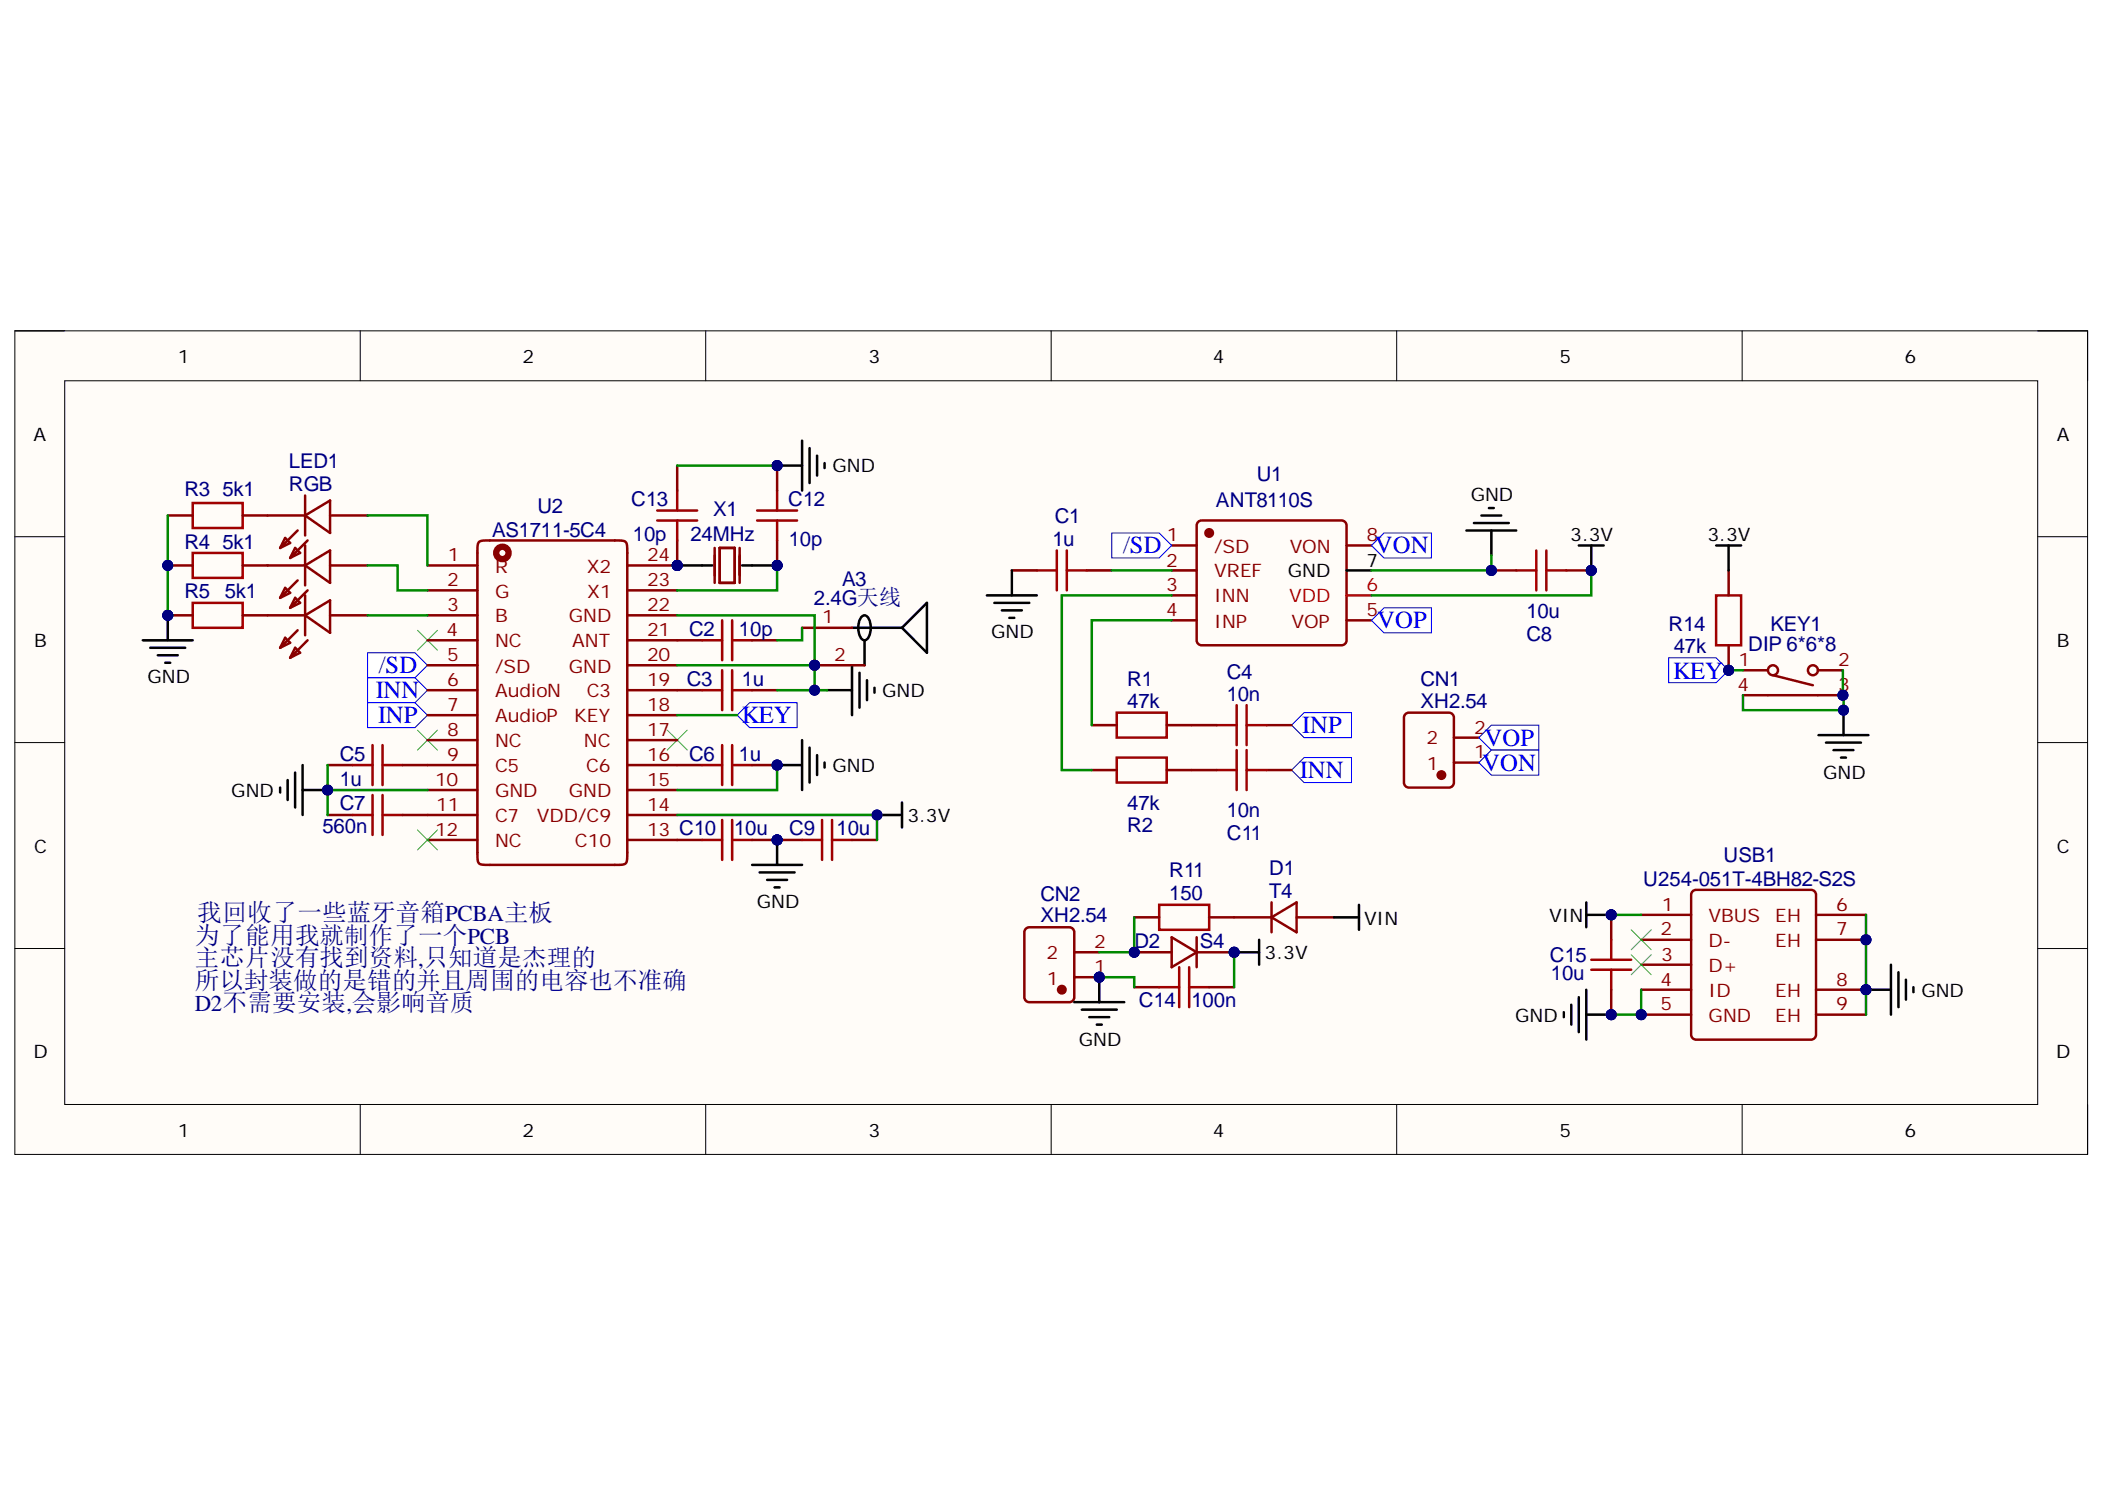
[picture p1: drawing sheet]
<svg xmlns="http://www.w3.org/2000/svg" width="297mm" height="210mm" viewBox="0 0 297 210" stroke-linecap="round" stroke-linejoin="round" font-family="sans-serif">
<defs><g id="words">
<g font-size="3.5" fill="#00f">
<text x="158.5" y="78.1">/SD</text>
<text x="194" y="78.1">VON</text>
<text x="194.3" y="88.6">VOP</text>
<text x="53.4" y="95">/SD</text>
<text x="236.1" y="95.7">KEY</text>
<text x="53" y="98.5">INN</text>
<text x="53.4" y="102">INP</text>
<text x="104.7" y="102">KEY</text>
<text x="183.8" y="103.4">INP</text>
<text x="209.5" y="105.2">VOP</text>
<text x="183.4" y="109.7">INN</text>
<text x="209.1" y="108.7">VON</text>
</g>
<g font-size="3.5" fill="#000080">
<text x="27.8" y="129.9">我回收了一些蓝牙音箱PCBA主板</text>
<text x="27.5" y="133.1">为了能用我就制作了一个PCB</text>
<text x="27.5" y="136.3">主芯片没有找到资料,只知道是杰理的</text>
<text x="27.5" y="139.5">所以封装做的是错的并且周围的电容也不准确</text>
</g>
<text font-size="3.2" fill="#000080" x="27.5" y="142.6">D2不需要安装,会影响音质</text>
<g font-size="2.9" fill="#000080">
<text x="26" y="69.9">R3</text>
<text x="31.4" y="69.9">5k1</text>
<text x="40.8" y="66.1">LED1</text>
<text x="40.8" y="69.3">RGB</text>
<text x="89.1" y="71.4">C13</text>
<text x="111.2" y="71.4">C12</text>
<text x="171.6" y="71.5">ANT8110S</text>
<text x="177.3" y="67.9">U1</text>
<text x="26" y="77.4">R4</text>
<text x="31.4" y="77.4">5k1</text>
<text x="69.4" y="75.7">AS1711-5C4</text>
<text x="75.9" y="72.4">U2</text>
<text x="89.3" y="76.4">10p</text>
<text x="97.4" y="76.4">24MHz</text>
<text x="100.6" y="72.8">X1</text>
<text x="111.3" y="77">10p</text>
<text x="148.5" y="77">1u</text>
<text x="148.8" y="73.8">C1</text>
<text x="118.8" y="82.7">A3</text>
<text x="26" y="84.4">R5</text>
<text x="31.7" y="84.4">5k1</text>
<text x="97.3" y="89.7">C2</text>
<text x="104.3" y="89.7">10p</text>
<text x="114.8" y="85.4">2.4G天线</text>
<text x="215.4" y="87.2">10u</text>
<text x="235.4" y="89">R14</text>
<text x="249.8" y="89">KEY1</text>
<text x="173.1" y="95.7">C4</text>
<text x="215.4" y="90.4">C8</text>
<text x="236.2" y="92.2">47k</text>
<text x="246.7" y="91.8">DIP 6*6*8</text>
<text x="96.9" y="96.7">C3</text>
<text x="104.7" y="96.7">1u</text>
<text x="159.1" y="96.7">R1</text>
<text x="159.1" y="99.9">47k</text>
<text x="173.1" y="98.8">10n</text>
<text x="200.4" y="96.7">CN1</text>
<text x="200.4" y="99.9">XH2.54</text>
<text x="48" y="107.3">C5</text>
<text x="97.3" y="107.3">C6</text>
<text x="104.3" y="107.3">1u</text>
<text x="48" y="110.8">1u</text>
<text x="45.5" y="117.5">560n</text>
<text x="48" y="114.3">C7</text>
<text x="103.6" y="117.8">10u</text>
<text x="111.4" y="117.8">C9</text>
<text x="118.1" y="117.8">10u</text>
<text x="159.1" y="117.4">R2</text>
<text x="159.1" y="114.3">47k</text>
<text x="173.1" y="118.4">C11</text>
<text x="173.1" y="115.3">10n</text>
<text x="165" y="123.8">R11</text>
<text x="179.1" y="123.4">D1</text>
<text x="231.9" y="124.9">U254-051T-4BH82-S2S</text>
<text x="243.2" y="121.6">USB1</text>
<text x="146.8" y="127.1">CN2</text>
<text x="146.8" y="130.1">XH2.54</text>
<text x="165" y="127">150</text>
<text x="179.1" y="126.6">T4</text>
<text x="160.1" y="133.7">D2</text>
<text x="169.3" y="133.7">S4</text>
<text x="218.7" y="135.8">C15</text>
<text x="160.7" y="142.1">C14</text>
<text x="168.1" y="142.1">100n</text>
<text x="218.9" y="138.3">10u</text>
</g>
<g font-size="2.6">
<text x="25.1" y="51.2">1</text>
<text x="73.7" y="51.2">2</text>
<text x="122.5" y="51.2">3</text>
<text x="171.2" y="51.2">4</text>
<text x="220" y="51.2">5</text>
<text x="268.8" y="51.2">6</text>
<text x="4.7" y="62.2">A</text>
<text x="290.2" y="62.2">A</text>
<text x="117.5" y="66.7">GND</text>
<text x="207.5" y="70.7">GND</text>
<text x="221.6" y="76.4">3.3V</text>
<text x="240.9" y="76.4">3.3V</text>
<text x="181.7" y="81.4">GND</text>
<text x="192.8" y="79.9">7</text>
<text x="4.8" y="91.2">B</text>
<text x="139.9" y="90.1">GND</text>
<text x="290.2" y="91.2">B</text>
<text x="20.8" y="96.4">GND</text>
<text x="124.5" y="98.3">GND</text>
<text x="32.6" y="112.4">GND</text>
<text x="117.5" y="108.9">GND</text>
<text x="257.3" y="109.8">GND</text>
<text x="128" y="116">3.3V</text>
<text x="4.8" y="120.3">C</text>
<text x="290.2" y="120.3">C</text>
<text x="106.8" y="128.1">GND</text>
<text x="192.5" y="130.4">VIN</text>
<text x="218.6" y="130">VIN</text>
<text x="178.4" y="135.3">3.3V</text>
<text x="271.1" y="140.6">GND</text>
<text x="4.7" y="149.3">D</text>
<text x="152.2" y="147.5">GND</text>
<text x="213.8" y="144.1">GND</text>
<text x="290.2" y="149.3">D</text>
<text x="25.1" y="160.3">1</text>
<text x="73.7" y="160.3">2</text>
<text x="122.5" y="160.3">3</text>
<text x="171.2" y="160.3">4</text>
<text x="220" y="160.3">5</text>
<text x="268.8" y="160.3">6</text>
</g>
<g font-size="2.6" fill="#800">
<text x="164.7" y="76.4">1</text>
<text x="171.3" y="78">/SD</text>
<text x="182" y="78">VON</text>
<text x="192.8" y="76.4">8</text>
<text x="63.1" y="82.7">2</text>
<text x="63.2" y="79.2">1</text>
<text x="69.9" y="80.8">R</text>
<text x="82.8" y="80.8">X2</text>
<text x="91.3" y="82.7">23</text>
<text x="91.3" y="79.2">24</text>
<text x="164.6" y="79.9">2</text>
<text x="164.6" y="83.4">3</text>
<text x="171.3" y="81.4">VREF</text>
<text x="63" y="89.7">4</text>
<text x="63.1" y="86.3">3</text>
<text x="69.9" y="84.3">G</text>
<text x="69.9" y="87.8">B</text>
<text x="80.3" y="87.8">GND</text>
<text x="82.9" y="84.3">X1</text>
<text x="91.3" y="89.7">21</text>
<text x="91.3" y="86.3">22</text>
<text x="116" y="87.9">1</text>
<text x="164.6" y="86.9">4</text>
<text x="171.3" y="85">INN</text>
<text x="171.3" y="88.5">INP</text>
<text x="182.2" y="88.5">VOP</text>
<text x="192.8" y="86.9">5</text>
<text x="63.1" y="93.3">5</text>
<text x="69.9" y="91.3">NC</text>
<text x="69.9" y="94.9">/SD</text>
<text x="80.3" y="94.9">GND</text>
<text x="80.8" y="91.3">ANT</text>
<text x="91.3" y="93.3">20</text>
<text x="117.7" y="93.3">2</text>
<text x="245.3" y="93.9">1</text>
<text x="259.4" y="93.9">2</text>
<text x="63.1" y="96.8">6</text>
<text x="63.1" y="100.3">7</text>
<text x="69.9" y="98.3">AudioN</text>
<text x="69.9" y="101.9">AudioP</text>
<text x="81" y="101.9">KEY</text>
<text x="82.8" y="98.3">C3</text>
<text x="91.3" y="100.3">18</text>
<text x="91.3" y="96.8">19</text>
<text x="245.2" y="97.5">4</text>
<text x="259.4" y="97.5">3</text>
<text x="63.1" y="103.8">8</text>
<text x="63.1" y="107.4">9</text>
<text x="69.9" y="105.4">NC</text>
<text x="82.4" y="105.4">NC</text>
<text x="91.3" y="107.4">16</text>
<text x="91.3" y="103.8">17</text>
<text x="201.3" y="105">2</text>
<text x="208" y="106.9">1</text>
<text x="208" y="103.5">2</text>
<text x="61.4" y="110.8">10</text>
<text x="69.9" y="108.9">C5</text>
<text x="69.9" y="112.4">GND</text>
<text x="80.3" y="112.4">GND</text>
<text x="82.7" y="108.9">C6</text>
<text x="91.3" y="110.8">15</text>
<text x="201.4" y="108.6">1</text>
<text x="61.4" y="117.9">12</text>
<text x="61.6" y="114.4">11</text>
<text x="69.9" y="116">C7</text>
<text x="69.9" y="119.5">NC</text>
<text x="75.8" y="116">VDD/C9</text>
<text x="81.1" y="119.5">C10</text>
<text x="91.3" y="117.9">13 C10</text>
<text x="91.3" y="114.4">14</text>
<text x="234.3" y="132">2</text>
<text x="234.5" y="128.5">1</text>
<text x="241.1" y="130">VBUS</text>
<text x="250.5" y="130">EH</text>
<text x="259.1" y="132">7</text>
<text x="259.1" y="128.5">6</text>
<text x="147.7" y="135.3">2</text>
<text x="154.4" y="137.3">1</text>
<text x="154.4" y="133.7">2</text>
<text x="234.4" y="135.5">3</text>
<text x="241.1" y="133.6">D-</text>
<text x="241.1" y="137.1">D+</text>
<text x="250.5" y="133.6">EH</text>
<text x="147.7" y="138.9">1</text>
<text x="234.3" y="142.5">5</text>
<text x="234.3" y="139.1">4</text>
<text x="241.1" y="140.6">ID</text>
<text x="250.5" y="140.6">EH</text>
<text x="259.1" y="139.1">8</text>
<text x="259.1" y="142.5">9</text>
<text x="241.1" y="144.1">GND</text>
<text x="250.5" y="144.1">EH</text>
</g>
<g font-size="2.6" fill="#f00">
<text x="192.8" y="83.4">6</text>
<text x="181.9" y="85">VDD</text>
</g>
</g></defs>
<path d="M2.1 46.7h292.5v116.1h-292.5z" fill-rule="evenodd" fill="#fffcf8"/>
<path d="M2.1 46.7h292.5v116.1h-292.5z" fill="none" stroke="#000" stroke-width=".14"/>
<path d="M9.1 53.7h278.4v102.1h-278.4z" fill-rule="evenodd" fill="#fffcf8"/>
<g fill="none" stroke="#000" stroke-width=".14">
<path d="M2.1 46.7h7M9.1 53.7h278.4v102.1h-278.4zM50.8 46.7v7M99.6 46.7v7M148.3 46.7v7M197.1 46.7v7M245.8 46.7v7M287.5 46.7h7.1v7M2.1 75.7h7M287.5 75.7h7.1M2.1 104.8h7M287.5 104.8h7.1"/>
<path d="M2.1 133.8h7M287.5 133.8h7.1M50.8 155.8v7M99.6 155.8v7M148.3 155.8v7M197.1 155.8v7M245.8 155.8v7M294.6 155.8v7"/>
</g>
<path d="M169.1 73.6l.5-.2h19.7a.71 .71 0 0 1 .7 .7v16.2a.71 .71 0 0 1-.7 .7h-19.7a.71 .71 0 0 1-.7-.7v-16.2z" fill="none" stroke="#800" stroke-width=".35"/>
<circle cx="170.6" cy="75.2" r=".53" fill="#800"/>
<g fill="none" stroke="#800" stroke-width=".35">
<path d="M165.3 76.9h3.6M190 76.9h3.5M165.3 80.5h3.6M165.3 84h3.6M165.3 87.5h3.6M190 87.5h3.5"/>
<circle cx="170.6" cy="75.2" r=".53"/>
</g>
<path d="M190 84h3.5" fill="none" stroke="#f00" stroke-width=".35"/>
<path d="M190 80.5h3.5" fill="none" stroke="#000" stroke-width=".35"/>
<path d="M58.9 88.9l2.8 2.8M61.7 88.9l-2.8 2.8M58.9 103l2.8 2.8M61.7 103l-2.8 2.8M94.2 103l2.8 2.8M97 103l-2.8 2.8" fill="none" stroke="#3c3" stroke-width=".14"/>
<path d="M51.9 95.6h6.7l1.7 1.8-1.7 1.7h-6.7z" fill-rule="evenodd" fill="#fff"/>
<path d="M51.9 95.6h6.7l1.7 1.8-1.7 1.7h-6.7z" fill="none" stroke="#00f" stroke-width=".14"/>
<path d="M51.9 99.1h6.7l1.7 1.8-1.7 1.7h-6.7z" fill-rule="evenodd" fill="#fff"/>
<path d="M51.9 99.1h6.7l1.7 1.8-1.7 1.7h-6.7z" fill="none" stroke="#00f" stroke-width=".14"/>
<path d="M51.9 92.1h6.7l1.7 1.7-1.7 1.8h-6.7z" fill-rule="evenodd" fill="#fff"/>
<path d="M51.9 92.1h6.7l1.7 1.7-1.7 1.8h-6.7z" fill="none" stroke="#00f" stroke-width=".14"/>
<circle cx="95.6" cy="79.8" r=".7" fill="#000080"/>
<circle cx="95.6" cy="79.8" r=".7" fill="none" stroke="#000080" stroke-width=".14"/>
<g fill="none" stroke="#800" stroke-width=".35">
<path d="M60.3 79.8h7.1M88.5 79.8h7.1M60.3 83.3h7.1M60.3 86.8h7.1M60.3 90.3h7.1M60.3 93.8h7.1M60.3 97.4h7.1M88.5 83.3h7.1M88.5 86.8h7.1M88.5 90.3h7.1M88.5 93.8h7.1M88.5 97.4h7.1"/>
<path d="M60.3 100.9h7.1M60.3 104.4h7.1M60.3 107.9h7.1M60.3 111.4h7.1M60.3 115h7.1M60.3 118.5h7.1M88.5 100.9h7.1M88.5 104.4h7.1M88.5 107.9h7.1M88.5 111.4h7.1M88.5 115h7.1M88.5 118.5h7.1"/>
</g>
<circle cx="95.6" cy="79.8" r=".7" fill="#000080"/>
<circle cx="95.6" cy="79.8" r=".7" fill="none" stroke="#000080" stroke-width=".14"/>
<path d="M67.6 76.5a2.4 2.4 0 0 1 1.5-.3h17.7a2.19 2.19 0 0 1 1.5 .3l.2 .4v.8v42.5a1.86 1.86 0 0 1-.3 1.7l-.9 .1h-18.2a1.85 1.85 0 0 1-1.6-.3l-.1-1v-42.7a2.38 2.38 0 0 1 .2-1.5z" fill="none" stroke="#800" stroke-width=".35"/>
<circle cx="70.9" cy="78" r=".44" fill="none" stroke="#800" stroke-width="1.8"/>
<path d="M156.9 75.2h6.7l1.7 1.7-1.7 1.8h-6.7z" fill-rule="evenodd" fill="#fff"/>
<path d="M156.9 75.2h6.7l1.7 1.7-1.7 1.8h-6.7z" fill="none" stroke="#00f" stroke-width=".14"/>
<path d="M149.1 77.6v5.7M150.5 77.6v5.7M146.3 80.5h2.8M150.5 80.5h2.9" fill="none" stroke="#a00000" stroke-width=".35"/>
<path d="M142.8 80.5h3.5M153.4 80.5h3.5" fill="none" stroke="#800" stroke-width=".35"/>
<circle cx="224.5" cy="80.5" r=".7" fill="#000080"/>
<circle cx="224.5" cy="80.5" r=".7" fill="none" stroke="#000080" stroke-width=".14"/>
<circle cx="210.4" cy="80.5" r=".71" fill="#000080"/>
<circle cx="210.4" cy="80.5" r=".71" fill="none" stroke="#000080" stroke-width=".14"/>
<path d="M218.2 77.7v5.6" fill="none" stroke="#a00000" stroke-width=".35"/>
<path d="M221 80.5h3.5" fill="none" stroke="#800" stroke-width=".35"/>
<circle cx="224.5" cy="80.5" r=".7" fill="#000080"/>
<circle cx="224.5" cy="80.5" r=".7" fill="none" stroke="#000080" stroke-width=".14"/>
<path d="M216.8 77.7v5.6M214 80.5h2.8" fill="none" stroke="#a00000" stroke-width=".35"/>
<path d="M210.4 80.5h3.6" fill="none" stroke="#800" stroke-width=".35"/>
<circle cx="210.4" cy="80.5" r=".71" fill="#000080"/>
<circle cx="210.4" cy="80.5" r=".71" fill="none" stroke="#000080" stroke-width=".14"/>
<path d="M218.2 80.5h2.8" fill="none" stroke="#a00000" stroke-width=".35"/>
<path d="M222.8 76.9h3.5M224.5 76.9v3.6" fill="none" stroke="#000" stroke-width=".35"/>
<circle cx="224.5" cy="80.5" r=".7" fill="#000080"/>
<circle cx="224.5" cy="80.5" r=".7" fill="none" stroke="#000080" stroke-width=".14"/>
<path d="M198.3 100.7l.5-.2h5.7a.71 .71 0 0 1 .7 .7v9.2a.71 .71 0 0 1-.7 .7h-5.7a.71 .71 0 0 1-.7-.7v-9.2z" fill="none" stroke="#800" stroke-width=".35"/>
<circle cx="203.4" cy="109.3" r=".53" fill="#800"/>
<g fill="none" stroke="#800" stroke-width=".35">
<path d="M205.2 107.6h3.5M205.2 104.1h3.5"/>
<circle cx="203.4" cy="109.3" r=".53"/>
</g>
<path d="M208.7 104.1l1.7-1.8h6.7v3.5h-6.7z" fill-rule="evenodd" fill="#fff"/>
<path d="M208.7 104.1l1.7-1.8h6.7v3.5h-6.7z" fill="none" stroke="#00f" stroke-width=".14"/>
<path d="M208.7 107.6l1.7-1.8h6.7v3.5h-6.7z" fill-rule="evenodd" fill="#fff"/>
<path d="M208.7 107.6l1.7-1.8h6.7v3.5h-6.7z" fill="none" stroke="#00f" stroke-width=".14"/>
<path d="M193.5 76.9l1.8-1.7h6.7v3.5h-6.7z" fill-rule="evenodd" fill="#fff"/>
<path d="M193.5 76.9l1.8-1.7h6.7v3.5h-6.7z" fill="none" stroke="#00f" stroke-width=".14"/>
<path d="M193.5 87.5l1.8-1.8h6.7v3.6h-6.7z" fill-rule="evenodd" fill="#fff"/>
<path d="M193.5 87.5l1.8-1.8h6.7v3.6h-6.7z" fill="none" stroke="#00f" stroke-width=".14"/>
<path d="M206.9 74.8h7.1M208 73.8h4.9M209 72.7h2.9M210.1 71.7h.7M210.4 74.8v3.6M139.3 84h7M140.3 85h5M141.4 86.1h2.8M142.4 87.2h.7M142.8 80.5v3.5" fill="none" stroke="#000" stroke-width=".35"/>
<path d="M182.3 102.3l1.7-1.8h6.7v3.6h-6.7z" fill-rule="evenodd" fill="#fff"/>
<path d="M182.3 102.3l1.7-1.8h6.7v3.6h-6.7z" fill="none" stroke="#00f" stroke-width=".14"/>
<path d="M182.3 108.6l1.7-1.7h6.7v3.5h-6.7z" fill-rule="evenodd" fill="#fff"/>
<path d="M182.3 108.6l1.7-1.7h6.7v3.5h-6.7z" fill="none" stroke="#00f" stroke-width=".14"/>
<path d="M27.2 71h7v3.5h-7zM174.5 99.5v5.6M175.9 99.5v5.6M157.6 100.5h7v3.6h-7zM157.6 106.9h7v3.5h-7zM171.7 108.6h2.8M171.7 102.3h2.8M174.5 105.8v5.6M175.9 105.8v5.6M175.9 108.6h2.8M175.9 102.3h2.8" fill="none" stroke="#a00000" stroke-width=".35"/>
<g fill="none" stroke="#800" stroke-width=".35">
<path d="M23.7 72.7h3.5M34.2 72.7h8.9M37.8 79.8h5.3M40.2 75.9l.7 .7-1.4 .7zM41.6 77.3l.7 .7-1.4 .7zM42 74.8l-2.5 2.5M43.1 69.9v5.6M43.1 76.9v5.7M43.1 72.7l3.5-2.1v4.6zM43.1 79.8l3.5-2.2v4.6zM43.4 76.2l-2.5 2.5M46.6 79.8h5.3"/>
<path d="M46.6 72.7h5.3M37.8 86.8h5.3M40.2 90l.7 .7-1.4 .7zM40.2 82.9l.7 .7-1.4 .7zM41.6 91.4l.7 .7-1.4 .7zM41.6 84.3l.7 .7-1.4 .7zM42 88.9l-2.5 2.5M42 81.9l-2.5 2.4M43.1 84v5.6M43.1 86.8l3.5-2.1v4.6zM43.4 90.3l-2.5 2.5M43.4 83.3l-2.5 2.4"/>
<path d="M46.6 86.8h5.3M154.1 108.6h3.5M154.1 102.3h3.5M164.6 108.6h7.1M164.6 102.3h7.1M178.7 108.6h3.6M178.7 102.3h3.6"/>
</g>
<circle cx="23.7" cy="79.8" r=".71" fill="#000080"/>
<circle cx="23.7" cy="79.8" r=".71" fill="none" stroke="#000080" stroke-width=".14"/>
<path d="M27.2 78h7v3.5h-7z" fill="none" stroke="#a00000" stroke-width=".35"/>
<path d="M23.7 79.8h3.5M34.2 79.8h3.6" fill="none" stroke="#800" stroke-width=".35"/>
<circle cx="23.7" cy="79.8" r=".71" fill="#000080"/>
<circle cx="23.7" cy="79.8" r=".71" fill="none" stroke="#000080" stroke-width=".14"/>
<circle cx="23.7" cy="86.8" r=".7" fill="#000080"/>
<circle cx="23.7" cy="86.8" r=".7" fill="none" stroke="#000080" stroke-width=".14"/>
<path d="M27.2 85h7v3.6h-7z" fill="none" stroke="#a00000" stroke-width=".35"/>
<path d="M23.7 86.8h3.5M34.2 86.8h3.6" fill="none" stroke="#800" stroke-width=".35"/>
<circle cx="23.7" cy="86.8" r=".7" fill="#000080"/>
<circle cx="23.7" cy="86.8" r=".7" fill="none" stroke="#000080" stroke-width=".14"/>
<path d="M20.1 90.3h7.1M21.2 91.4h4.9M22.3 92.4h2.8M23.3 93.5h.7M23.7 86.8v3.5" fill="none" stroke="#000" stroke-width=".35"/>
<circle cx="23.7" cy="86.8" r=".7" fill="#000080"/>
<circle cx="23.7" cy="86.8" r=".7" fill="none" stroke="#000080" stroke-width=".14"/>
<path d="M49.7 107.9h2.9M49.7 115h2.9M52.6 105.1v5.6M52.6 112.2v5.6M54 107.9h2.8M54 105.1v5.6M54 112.2v5.6M54 115h2.8" fill="none" stroke="#a00000" stroke-width=".35"/>
<path d="M46.2 107.9h3.5M46.2 115h3.5M56.8 107.9h3.5M56.8 115h3.5" fill="none" stroke="#800" stroke-width=".35"/>
<path d="M39.5 111.1v.7M40.6 110v2.9M41.6 109v4.9M42.7 107.9v7.1M42.7 111.4h3.5" fill="none" stroke="#000" stroke-width=".35"/>
<circle cx="46.2" cy="111.4" r=".71" fill="#000080"/>
<circle cx="46.2" cy="111.4" r=".71" fill="none" stroke="#000080" stroke-width=".14"/>
<path d="M58.9 117.1l2.8 2.8M61.7 117.1l-2.8 2.8" fill="none" stroke="#3c3" stroke-width=".14"/>
<circle cx="109.7" cy="79.8" r=".7" fill="#000080"/>
<circle cx="109.7" cy="79.8" r=".7" fill="none" stroke="#000080" stroke-width=".14"/>
<circle cx="109.7" cy="65.7" r=".7" fill="#000080"/>
<circle cx="109.7" cy="65.7" r=".7" fill="none" stroke="#000080" stroke-width=".14"/>
<path d="M106.8 73.4h5.7" fill="none" stroke="#a00000" stroke-width=".35"/>
<path d="M109.7 76.2v3.6" fill="none" stroke="#800" stroke-width=".35"/>
<circle cx="109.7" cy="79.8" r=".7" fill="#000080"/>
<circle cx="109.7" cy="79.8" r=".7" fill="none" stroke="#000080" stroke-width=".14"/>
<path d="M106.8 72h5.7M109.7 69.2v2.8" fill="none" stroke="#a00000" stroke-width=".35"/>
<path d="M109.7 65.7v3.5" fill="none" stroke="#800" stroke-width=".35"/>
<circle cx="109.7" cy="65.7" r=".7" fill="#000080"/>
<circle cx="109.7" cy="65.7" r=".7" fill="none" stroke="#000080" stroke-width=".14"/>
<path d="M109.7 73.4v2.8" fill="none" stroke="#a00000" stroke-width=".35"/>
<circle cx="95.6" cy="79.8" r=".7" fill="#000080"/>
<circle cx="95.6" cy="79.8" r=".7" fill="none" stroke="#000080" stroke-width=".14"/>
<path d="M92.7 73.4h5.7" fill="none" stroke="#a00000" stroke-width=".35"/>
<path d="M95.6 76.2v3.6" fill="none" stroke="#800" stroke-width=".35"/>
<circle cx="95.6" cy="79.8" r=".7" fill="#000080"/>
<circle cx="95.6" cy="79.8" r=".7" fill="none" stroke="#000080" stroke-width=".14"/>
<path d="M92.7 72h5.7M95.6 69.2v2.8M95.6 73.4v2.8M99.1 97.4h2.8M101.9 94.5v5.7M103.3 97.4h2.8M103.3 94.5v5.7" fill="none" stroke="#a00000" stroke-width=".35"/>
<path d="M95.6 65.7v3.5M95.6 97.4h3.5M106.1 97.4h3.6" fill="none" stroke="#800" stroke-width=".35"/>
<path d="M116.7 97.4h3.5M120.2 93.8v7.1M121.3 94.9v4.9M122.3 96v2.8M123.4 97v.7" fill="none" stroke="#000" stroke-width=".35"/>
<path d="M104 100.9l1.8-1.8h6.7v3.5h-6.7z" fill-rule="evenodd" fill="#fff"/>
<path d="M104 100.9l1.8-1.8h6.7v3.5h-6.7z" fill="none" stroke="#00f" stroke-width=".14"/>
<circle cx="243.9" cy="94.5" r=".71" fill="#000080"/>
<circle cx="243.9" cy="94.5" r=".71" fill="none" stroke="#000080" stroke-width=".14"/>
<path d="M242.2 84h3.5v7h-3.5z" fill="none" stroke="#a00000" stroke-width=".35"/>
<path d="M243.9 80.5v3.5M243.9 91v3.6" fill="none" stroke="#800" stroke-width=".35"/>
<circle cx="243.9" cy="94.5" r=".71" fill="#000080"/>
<circle cx="243.9" cy="94.5" r=".71" fill="none" stroke="#000080" stroke-width=".14"/>
<path d="M242.2 76.9h3.5M243.9 76.9v3.6M256.6 103.7h7.1M257.7 104.8h4.9M258.7 105.8h2.8M259.8 106.9h.7M260.1 100.2v3.5" fill="none" stroke="#000" stroke-width=".35"/>
<circle cx="260.1" cy="100.2" r=".71" fill="#000080"/>
<circle cx="260.1" cy="100.2" r=".71" fill="none" stroke="#000080" stroke-width=".14"/>
<path d="M235.5 92.8h6.7l1.7 1.8-1.7 1.7h-6.7z" fill-rule="evenodd" fill="#fff"/>
<path d="M235.5 92.8h6.7l1.7 1.8-1.7 1.7h-6.7z" fill="none" stroke="#00f" stroke-width=".14"/>
<circle cx="243.9" cy="94.5" r=".71" fill="#000080"/>
<circle cx="243.9" cy="94.5" r=".71" fill="none" stroke="#000080" stroke-width=".14"/>
<circle cx="109.7" cy="107.9" r=".7" fill="#000080"/>
<circle cx="109.7" cy="107.9" r=".7" fill="none" stroke="#000080" stroke-width=".14"/>
<path d="M101.9 105.1v5.6M103.3 107.9h2.8M103.3 105.1v5.6" fill="none" stroke="#a00000" stroke-width=".35"/>
<path d="M95.6 107.9h3.5M106.1 107.9h3.6" fill="none" stroke="#800" stroke-width=".35"/>
<circle cx="109.7" cy="107.9" r=".7" fill="#000080"/>
<circle cx="109.7" cy="107.9" r=".7" fill="none" stroke="#000080" stroke-width=".14"/>
<path d="M99.1 107.9h2.8" fill="none" stroke="#a00000" stroke-width=".35"/>
<path d="M109.7 107.9h3.5M113.2 104.4v7M114.2 105.5v4.9M115.3 106.5v2.8M116.4 107.6v.7" fill="none" stroke="#000" stroke-width=".35"/>
<circle cx="109.7" cy="107.9" r=".7" fill="#000080"/>
<circle cx="109.7" cy="107.9" r=".7" fill="none" stroke="#000080" stroke-width=".14"/>
<circle cx="109.7" cy="118.5" r=".7" fill="#000080"/>
<circle cx="109.7" cy="118.5" r=".7" fill="none" stroke="#000080" stroke-width=".14"/>
<path d="M101.9 115.7v5.6M103.3 118.5h2.8M103.3 115.7v5.6" fill="none" stroke="#a00000" stroke-width=".35"/>
<path d="M95.6 118.5h3.5M106.1 118.5h3.6" fill="none" stroke="#800" stroke-width=".35"/>
<circle cx="109.7" cy="118.5" r=".7" fill="#000080"/>
<circle cx="109.7" cy="118.5" r=".7" fill="none" stroke="#000080" stroke-width=".14"/>
<path d="M99.1 118.5h2.8" fill="none" stroke="#a00000" stroke-width=".35"/>
<circle cx="109.7" cy="118.5" r=".7" fill="#000080"/>
<circle cx="109.7" cy="118.5" r=".7" fill="none" stroke="#000080" stroke-width=".14"/>
<path d="M116 115.7v5.6" fill="none" stroke="#a00000" stroke-width=".35"/>
<path d="M109.7 118.5h3.5" fill="none" stroke="#800" stroke-width=".35"/>
<circle cx="109.7" cy="118.5" r=".7" fill="#000080"/>
<circle cx="109.7" cy="118.5" r=".7" fill="none" stroke="#000080" stroke-width=".14"/>
<path d="M113.2 118.5h2.8M117.4 118.5h2.8M117.4 115.7v5.6" fill="none" stroke="#a00000" stroke-width=".35"/>
<path d="M120.2 118.5h3.6" fill="none" stroke="#800" stroke-width=".35"/>
<path d="M109.7 118.5v3.5M106.1 122h7.1M107.2 123.1h4.9M108.2 124.1h2.9M109.3 125.2h.7" fill="none" stroke="#000" stroke-width=".35"/>
<circle cx="109.7" cy="118.5" r=".7" fill="#000080"/>
<circle cx="109.7" cy="118.5" r=".7" fill="none" stroke="#000080" stroke-width=".14"/>
<path d="M123.8 115h3.5M127.3 113.2v3.5" fill="none" stroke="#000" stroke-width=".35"/>
<circle cx="123.8" cy="115" r=".7" fill="#000080"/>
<circle cx="123.8" cy="115" r=".7" fill="none" stroke="#000080" stroke-width=".14"/>
<path d="M99.1 90.3h2.8M101.9 87.5v5.6M103.3 90.3h2.8M103.3 87.5v5.6M163.6 127.6h7v3.6h-7zM163.6 139.3h2.8M166.4 136.4v5.7M167.8 139.3h2.8M167.8 136.4v5.7" fill="none" stroke="#a00000" stroke-width=".35"/>
<path d="M95.6 90.3h3.5M106.1 90.3h3.6M160.1 129.4h3.5M160.1 139.3h3.5M170.6 129.4h8.8M170.6 139.3h3.5M179.4 127.3v4.2M179.4 129.4l3.6-2.1v4.2zM183 129.4h5.2" fill="none" stroke="#800" stroke-width=".35"/>
<circle cx="155.1" cy="137.8" r=".7" fill="#000080"/>
<circle cx="155.1" cy="137.8" r=".7" fill="none" stroke="#000080" stroke-width=".14"/>
<path d="M144.8 131l.5-.2h5.6a.71 .71 0 0 1 .7 .7v9.2a.71 .71 0 0 1-.7 .7h-5.6a.7 .7 0 0 1-.8-.7v-9.2z" fill="none" stroke="#800" stroke-width=".35"/>
<circle cx="149.8" cy="139.6" r=".53" fill="#800"/>
<g fill="none" stroke="#800" stroke-width=".35">
<path d="M151.6 137.9h3.5"/>
<circle cx="149.8" cy="139.6" r=".53"/>
</g>
<circle cx="155.1" cy="137.8" r=".7" fill="#000080"/>
<circle cx="155.1" cy="137.8" r=".7" fill="none" stroke="#000080" stroke-width=".14"/>
<path d="M151.6 134.3h3.5" fill="none" stroke="#800" stroke-width=".35"/>
<circle cx="231.6" cy="143.1" r=".7" fill="#000080"/>
<circle cx="231.6" cy="143.1" r=".7" fill="none" stroke="#000080" stroke-width=".14"/>
<circle cx="263.3" cy="132.6" r=".71" fill="#000080"/>
<circle cx="263.3" cy="132.6" r=".71" fill="none" stroke="#000080" stroke-width=".14"/>
<circle cx="263.3" cy="139.6" r=".7" fill="#000080"/>
<circle cx="263.3" cy="139.6" r=".7" fill="none" stroke="#000080" stroke-width=".14"/>
<path d="M238.8 125.7l.5-.2h16.3a.71 .71 0 0 1 .7 .7v19.7a.71 .71 0 0 1-.7 .8h-16.3a.71 .71 0 0 1-.7-.8v-19.7zM231.6 143.1h7" fill="none" stroke="#800" stroke-width=".35"/>
<circle cx="231.6" cy="143.1" r=".7" fill="#000080"/>
<circle cx="231.6" cy="143.1" r=".7" fill="none" stroke="#000080" stroke-width=".14"/>
<path d="M231.6 129.1h7M231.6 132.6h7M231.6 136.1h7M231.6 139.6h7M256.3 132.6h7" fill="none" stroke="#800" stroke-width=".35"/>
<circle cx="263.3" cy="132.6" r=".71" fill="#000080"/>
<circle cx="263.3" cy="132.6" r=".71" fill="none" stroke="#000080" stroke-width=".14"/>
<path d="M256.3 139.6h7" fill="none" stroke="#800" stroke-width=".35"/>
<circle cx="263.3" cy="139.6" r=".7" fill="#000080"/>
<circle cx="263.3" cy="139.6" r=".7" fill="none" stroke="#000080" stroke-width=".14"/>
<path d="M256.3 129.1h7M256.3 143.1h7" fill="none" stroke="#800" stroke-width=".35"/>
<path d="M223.8 127.3v3.5M223.8 129.1h3.6" fill="none" stroke="#000" stroke-width=".35"/>
<circle cx="227.4" cy="129" r=".7" fill="#000080"/>
<circle cx="227.4" cy="129" r=".7" fill="none" stroke="#000080" stroke-width=".14"/>
<path d="M223.8 139.6v7.1M220.7 142.8v.7M221.7 141.7v2.8M222.8 140.7v4.9M223.8 143.1h3.6" fill="none" stroke="#000" stroke-width=".35"/>
<circle cx="227.4" cy="143.1" r=".7" fill="#000080"/>
<circle cx="227.4" cy="143.1" r=".7" fill="none" stroke="#000080" stroke-width=".14"/>
<path d="M230.2 131.2l2.8 2.8M230.2 134.7l2.8 2.8M233 131.2l-2.8 2.8M233 134.7l-2.8 2.8" fill="none" stroke="#3c3" stroke-width=".14"/>
<path d="M263.3 139.6h3.5M266.8 136.1v7M267.9 137.1v5M268.9 138.2v2.8M270 139.3v.7" fill="none" stroke="#000" stroke-width=".35"/>
<circle cx="263.3" cy="139.6" r=".7" fill="#000080"/>
<circle cx="263.3" cy="139.6" r=".7" fill="none" stroke="#000080" stroke-width=".14"/>
<circle cx="160.1" cy="134.3" r=".7" fill="#000080"/>
<circle cx="160.1" cy="134.3" r=".7" fill="none" stroke="#000080" stroke-width=".14"/>
<circle cx="174.2" cy="134.3" r=".7" fill="#000080"/>
<circle cx="174.2" cy="134.3" r=".7" fill="none" stroke="#000080" stroke-width=".14"/>
<path d="M160.1 134.3h5.2M168.9 132.2v4.2" fill="none" stroke="#800" stroke-width=".35"/>
<circle cx="160.1" cy="134.3" r=".7" fill="#000080"/>
<circle cx="160.1" cy="134.3" r=".7" fill="none" stroke="#000080" stroke-width=".14"/>
<path d="M168.9 134.3h5.2" fill="none" stroke="#800" stroke-width=".35"/>
<circle cx="174.2" cy="134.3" r=".7" fill="#000080"/>
<circle cx="174.2" cy="134.3" r=".7" fill="none" stroke="#000080" stroke-width=".14"/>
<path d="M165.3 132.2l3.6 2.1-3.6 2.1z" fill="none" stroke="#800" stroke-width=".35"/>
<path d="M174.1 134.3h3.6M177.7 132.6v3.5M188.2 129.4h3.6M191.8 127.6v3.6" fill="none" stroke="#000" stroke-width=".35"/>
<circle cx="174.2" cy="134.3" r=".7" fill="#000080"/>
<circle cx="174.2" cy="134.3" r=".7" fill="none" stroke="#000080" stroke-width=".14"/>
<circle cx="227.4" cy="129" r=".7" fill="#000080"/>
<circle cx="227.4" cy="129" r=".7" fill="none" stroke="#000080" stroke-width=".14"/>
<circle cx="227.4" cy="143.1" r=".7" fill="#000080"/>
<circle cx="227.4" cy="143.1" r=".7" fill="none" stroke="#000080" stroke-width=".14"/>
<path d="M224.5 135.4h5.7" fill="none" stroke="#a00000" stroke-width=".35"/>
<path d="M227.4 129.1v3.5" fill="none" stroke="#800" stroke-width=".35"/>
<circle cx="227.4" cy="129" r=".7" fill="#000080"/>
<circle cx="227.4" cy="129" r=".7" fill="none" stroke="#000080" stroke-width=".14"/>
<path d="M224.5 136.8h5.7M227.4 136.8v2.8" fill="none" stroke="#a00000" stroke-width=".35"/>
<path d="M227.4 139.6v3.5" fill="none" stroke="#800" stroke-width=".35"/>
<circle cx="227.4" cy="143.1" r=".7" fill="#000080"/>
<circle cx="227.4" cy="143.1" r=".7" fill="none" stroke="#000080" stroke-width=".14"/>
<path d="M227.4 132.6v2.8" fill="none" stroke="#a00000" stroke-width=".35"/>
<path d="M155.1 137.9v3.5M151.6 141.4h7M152.7 142.4h4.9M153.7 143.5h2.8M154.8 144.5h.7" fill="none" stroke="#000" stroke-width=".35"/>
<circle cx="155.1" cy="137.8" r=".7" fill="#000080"/>
<circle cx="155.1" cy="137.8" r=".7" fill="none" stroke="#000080" stroke-width=".14"/>
<circle cx="109.7" cy="79.8" r=".7" fill="#000080"/>
<circle cx="109.7" cy="79.8" r=".7" fill="none" stroke="#000080" stroke-width=".14"/>
<circle cx="95.6" cy="79.8" r=".7" fill="#000080"/>
<circle cx="95.6" cy="79.8" r=".7" fill="none" stroke="#000080" stroke-width=".14"/>
<path d="M100.8 77.3v4.9M101.6 77.3h2.1v4.9h-2.1zM104.4 77.3v4.9" fill="none" stroke="#800" stroke-width=".35"/>
<path d="M99.1 79.8h1.4M104.7 79.8h5" fill="none" stroke="#000" stroke-width=".35"/>
<circle cx="109.7" cy="79.8" r=".7" fill="#000080"/>
<circle cx="109.7" cy="79.8" r=".7" fill="none" stroke="#000080" stroke-width=".14"/>
<path d="M95.6 79.8h3.5" fill="none" stroke="#000" stroke-width=".35"/>
<circle cx="95.6" cy="79.8" r=".7" fill="#000080"/>
<circle cx="95.6" cy="79.8" r=".7" fill="none" stroke="#000080" stroke-width=".14"/>
<path d="M109.7 65.7h3.5M113.2 62.2v7M114.2 63.2v4.9M115.3 64.3v2.8M116.4 65.3v.7" fill="none" stroke="#000" stroke-width=".35"/>
<circle cx="109.7" cy="65.7" r=".7" fill="#000080"/>
<circle cx="109.7" cy="65.7" r=".7" fill="none" stroke="#000080" stroke-width=".14"/>
<circle cx="114.9" cy="93.8" r=".7" fill="#000080"/>
<circle cx="114.9" cy="93.8" r=".7" fill="none" stroke="#000080" stroke-width=".14"/>
<path d="M120.2 88.6h7.1M121.7 86.9l.3-.1a1.22 1.22 0 0 1 .8 1.2 2.58 2.58 0 0 1-.5 2.2l-.3 .1a1.22 1.22 0 0 1-.8-1.2 2.56 2.56 0 0 1 .5-2.2zM122 90.3v3.5M127.3 88.6l3.5-3.6v7.1z" fill="none" stroke="#000" stroke-width=".35"/>
<path d="M113.2 88.6h7M114.9 93.8h7.1" fill="none" stroke="#800" stroke-width=".35"/>
<circle cx="114.9" cy="93.8" r=".7" fill="#000080"/>
<circle cx="114.9" cy="93.8" r=".7" fill="none" stroke="#000080" stroke-width=".14"/>
<circle cx="260.1" cy="98.1" r=".7" fill="#000080"/>
<circle cx="260.1" cy="98.1" r=".7" fill="none" stroke="#000080" stroke-width=".14"/>
<path d="M246 98.1h14" fill="none" stroke="#800" stroke-width=".35"/>
<circle cx="260.1" cy="98.1" r=".7" fill="#000080"/>
<circle cx="260.1" cy="98.1" r=".7" fill="none" stroke="#000080" stroke-width=".14"/>
<g fill="none" stroke="#800" stroke-width=".35">
<path d="M246 94.6h3.5M250.2 95.2l5.6 1.5M256.5 94.6h3.5"/>
<circle cx="250.2" cy="94.5" r=".71"/>
<circle cx="255.8" cy="94.5" r=".7"/>
</g>
<path d="M174.1 134.3v5" fill="none" stroke="#080" stroke-width=".35"/>
<circle cx="174.2" cy="134.3" r=".7" fill="#000080"/>
<circle cx="174.2" cy="134.3" r=".7" fill="none" stroke="#000080" stroke-width=".14"/>
<path d="M46.2 111.4h14.1" fill="none" stroke="#080" stroke-width=".35"/>
<circle cx="46.2" cy="111.4" r=".71" fill="#000080"/>
<circle cx="46.2" cy="111.4" r=".71" fill="none" stroke="#000080" stroke-width=".14"/>
<path d="M51.9 79.8h4.2v3.5h4.2M51.9 72.7h8.4v7.1M51.9 86.8h8.4M95.6 115h28.2v3.5" fill="none" stroke="#080" stroke-width=".35"/>
<circle cx="123.8" cy="115" r=".7" fill="#000080"/>
<circle cx="123.8" cy="115" r=".7" fill="none" stroke="#000080" stroke-width=".14"/>
<path d="M109.7 107.9v3.5h-14.1" fill="none" stroke="#080" stroke-width=".35"/>
<circle cx="109.7" cy="107.9" r=".7" fill="#000080"/>
<circle cx="109.7" cy="107.9" r=".7" fill="none" stroke="#000080" stroke-width=".14"/>
<path d="M95.6 86.8h19.3v7h-19.3M95.6 100.9h8.4" fill="none" stroke="#080" stroke-width=".35"/>
<circle cx="114.9" cy="93.8" r=".7" fill="#000080"/>
<circle cx="114.9" cy="93.8" r=".7" fill="none" stroke="#000080" stroke-width=".14"/>
<path d="M109.7 79.8v3.5h-14.1" fill="none" stroke="#080" stroke-width=".35"/>
<circle cx="109.7" cy="79.8" r=".7" fill="#000080"/>
<circle cx="109.7" cy="79.8" r=".7" fill="none" stroke="#000080" stroke-width=".14"/>
<path d="M95.6 65.7h14.1" fill="none" stroke="#080" stroke-width=".35"/>
<circle cx="109.7" cy="65.7" r=".7" fill="#000080"/>
<circle cx="109.7" cy="65.7" r=".7" fill="none" stroke="#000080" stroke-width=".14"/>
<path d="M114.9 93.8v3.6h-5.2" fill="none" stroke="#080" stroke-width=".35"/>
<circle cx="114.9" cy="93.8" r=".7" fill="#000080"/>
<circle cx="114.9" cy="93.8" r=".7" fill="none" stroke="#000080" stroke-width=".14"/>
<circle cx="114.9" cy="97.4" r=".7" fill="#000080"/>
<circle cx="114.9" cy="97.4" r=".7" fill="none" stroke="#000080" stroke-width=".14"/>
<path d="M113.2 88.6v1.7h-3.5M114.9 97.4h1.8" fill="none" stroke="#080" stroke-width=".35"/>
<circle cx="114.9" cy="97.4" r=".7" fill="#000080"/>
<circle cx="114.9" cy="97.4" r=".7" fill="none" stroke="#000080" stroke-width=".14"/>
<path d="M165.3 84h-15.5v24.6h4.3M165.3 87.5h-11.2v14.8M155.1 137.9h5v1.4" fill="none" stroke="#080" stroke-width=".35"/>
<circle cx="155.1" cy="137.8" r=".7" fill="#000080"/>
<circle cx="155.1" cy="137.8" r=".7" fill="none" stroke="#000080" stroke-width=".14"/>
<path d="M160.1 129.4v4.9h-5" fill="none" stroke="#080" stroke-width=".35"/>
<circle cx="160.1" cy="134.3" r=".7" fill="#000080"/>
<circle cx="160.1" cy="134.3" r=".7" fill="none" stroke="#000080" stroke-width=".14"/>
<path d="M156.9 80.5h8.4M224.5 80.5v3.5h-31" fill="none" stroke="#080" stroke-width=".35"/>
<circle cx="224.5" cy="80.5" r=".7" fill="#000080"/>
<circle cx="224.5" cy="80.5" r=".7" fill="none" stroke="#000080" stroke-width=".14"/>
<path d="M210.4 78.4v2.1h-16.9" fill="none" stroke="#080" stroke-width=".35"/>
<circle cx="210.4" cy="80.5" r=".71" fill="#000080"/>
<circle cx="210.4" cy="80.5" r=".71" fill="none" stroke="#000080" stroke-width=".14"/>
<path d="M231.6 139.6v3.5h-4.2" fill="none" stroke="#080" stroke-width=".35"/>
<circle cx="227.4" cy="143.1" r=".7" fill="#000080"/>
<circle cx="227.4" cy="143.1" r=".7" fill="none" stroke="#000080" stroke-width=".14"/>
<circle cx="231.6" cy="143.1" r=".7" fill="#000080"/>
<circle cx="231.6" cy="143.1" r=".7" fill="none" stroke="#000080" stroke-width=".14"/>
<path d="M227.4 129.1h4.2" fill="none" stroke="#080" stroke-width=".35"/>
<circle cx="227.4" cy="129" r=".7" fill="#000080"/>
<circle cx="227.4" cy="129" r=".7" fill="none" stroke="#000080" stroke-width=".14"/>
<path d="M243.9 94.6h2.1" fill="none" stroke="#080" stroke-width=".35"/>
<circle cx="243.9" cy="94.5" r=".71" fill="#000080"/>
<circle cx="243.9" cy="94.5" r=".71" fill="none" stroke="#000080" stroke-width=".14"/>
<path d="M260 94.6l.1 5.6h-14.1v-2.1" fill="none" stroke="#080" stroke-width=".35"/>
<circle cx="260.1" cy="98.1" r=".7" fill="#000080"/>
<circle cx="260.1" cy="98.1" r=".7" fill="none" stroke="#000080" stroke-width=".14"/>
<circle cx="260.1" cy="100.2" r=".71" fill="#000080"/>
<circle cx="260.1" cy="100.2" r=".71" fill="none" stroke="#000080" stroke-width=".14"/>
<path d="M23.7 72.7v14.1" fill="none" stroke="#080" stroke-width=".35"/>
<circle cx="23.7" cy="79.8" r=".71" fill="#000080"/>
<circle cx="23.7" cy="79.8" r=".71" fill="none" stroke="#000080" stroke-width=".14"/>
<circle cx="23.7" cy="86.8" r=".7" fill="#000080"/>
<circle cx="23.7" cy="86.8" r=".7" fill="none" stroke="#000080" stroke-width=".14"/>
<path d="M46.2 107.9v7.1" fill="none" stroke="#080" stroke-width=".35"/>
<circle cx="46.2" cy="111.4" r=".71" fill="#000080"/>
<circle cx="46.2" cy="111.4" r=".71" fill="none" stroke="#000080" stroke-width=".14"/>
<path d="M263.3 129.1v14" fill="none" stroke="#080" stroke-width=".35"/>
<circle cx="263.3" cy="132.6" r=".71" fill="#000080"/>
<circle cx="263.3" cy="132.6" r=".71" fill="none" stroke="#000080" stroke-width=".14"/>
<circle cx="263.3" cy="139.6" r=".7" fill="#000080"/>
<circle cx="263.3" cy="139.6" r=".7" fill="none" stroke="#000080" stroke-width=".14"/>
<use href="#words"/>
</svg>
